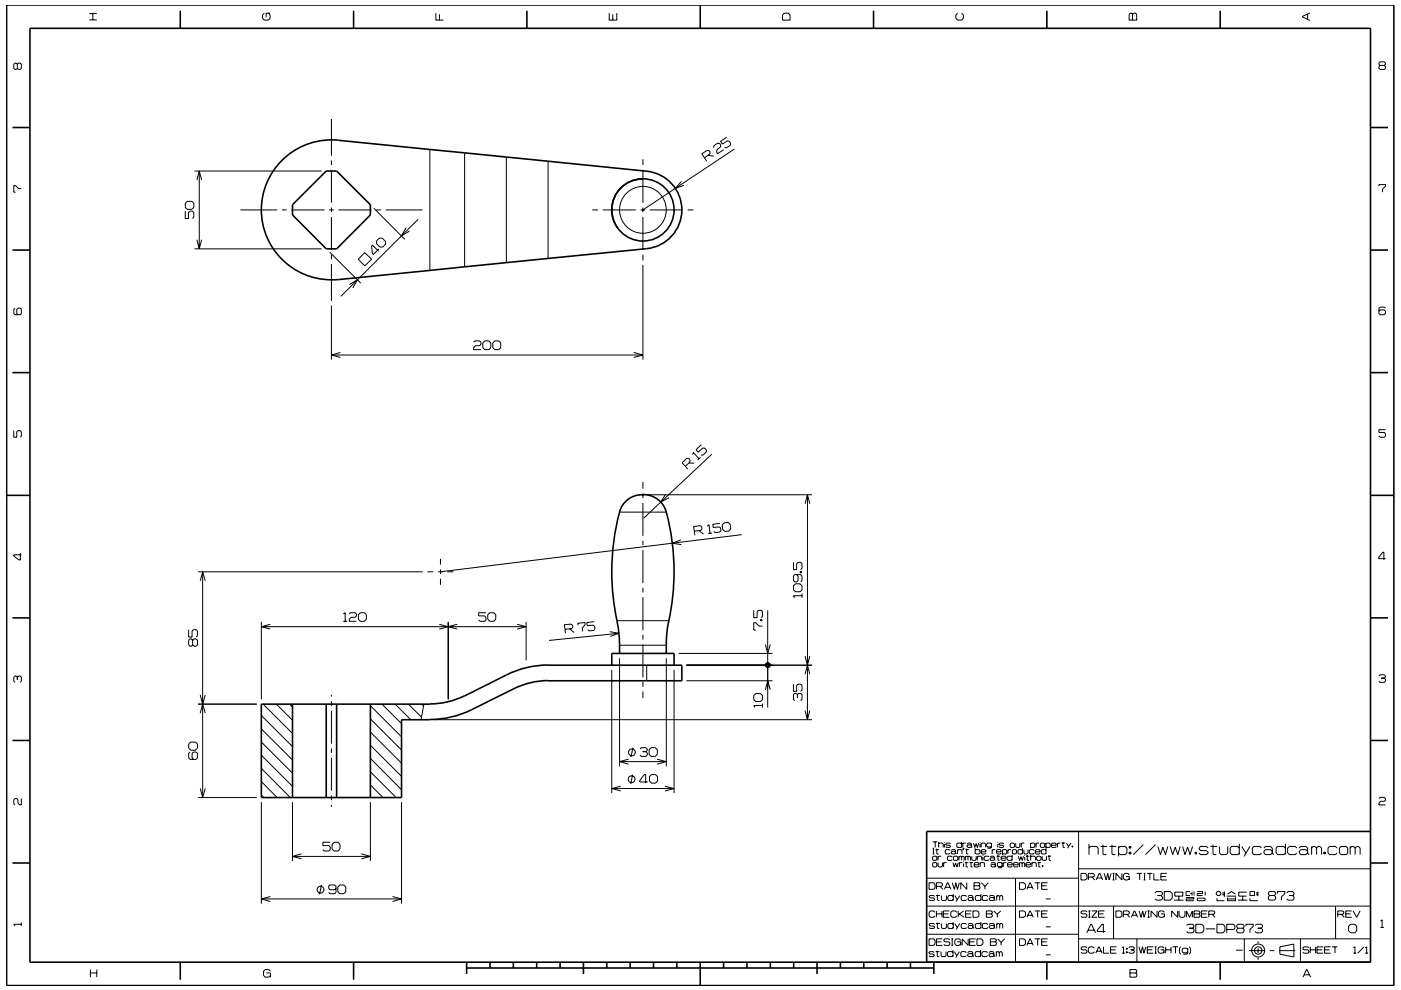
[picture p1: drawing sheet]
<svg xmlns="http://www.w3.org/2000/svg" width="297mm" height="210mm" viewBox="0 0 297 210" stroke-linecap="round" stroke-linejoin="round" font-family="sans-serif">
<g fill="none" stroke="#000" stroke-width=".21">
<path d="M3.7 13.6l-.3-.2h-.2l-.3 .2v.9l.3 .2 .5-.2M3.7 13.6l.2-.2h.4l.2 .2v.9l-.2 .2h-.4l-.2-.2M3.7 13.6v.9M18.9 4.2h1.6M18.9 2.9h1.6M19.7 2.9v1.3M56 2.8l-.3 .4v.7l.3 .4h.9l.4-.4v-.7l-.4-.4M57.3 2.8h-.9v.9M92.4 2.8v1.5h1.6M93.2 3v1.3M129.2 2.8v1.5h1.6v-1.5M129.9 3v1.3"/>
<path d="M166.3 2.8h.8l.4 .4v1.1h-1.6v-1.1zM203 2.8l-.4 .4v.7l.4 .4h.9l.4-.4v-.7l-.4-.4M239.6 2.8h.3l.2 .2 .3-.2h.3l.3 .2v1.3h-1.6v-1.3zM240.1 3v1.3M277.2 3v1.1M277.7 2.7l-1.6 .8v.1l1.6 .8M292.6 13.9l-.2-.3v-.2l.2-.3h.9l.2 .3v.2l-.2 .3M292.6 13.9l-.2 .2v.4l.2 .2h.9l.2-.2v-.4l-.2-.2M292.6 13.9h.9M41.2 36.3h27M41.7 38.2l.5-1.9 .6 1.9M42.2 36.3v16.5"/>
<path d="M70.3 25.2v7.8M70.3 34v1M70.3 36v7M91.1 31.7v25.7M98.5 32.4v24.2M107.4 33.3v22.4M116.2 34.2v20.6M136.3 33.8v1.2M136.3 36v7M144.5 38.5l-1.3 1.5 1.8-.7M149.4 33.5l1.1-.8 .1-.4-.2-.3-.4-.1-1.2 .7 1 1.6M150.2 32.9l1.1 .2"/>
<path d="M151.3 31.3l.1-.4 .8-.6 .4 .1 .2 .4-.1 .4-.6 .5-.2 .6 .2 .3 1.4-.9M154.1 29.1l-1.3 .9 .4 .6 1-.7 .4 .1 .3 .4v.4l-.9 .6-.4-.1M155.7 31.6l-19.4 12.9M292.4 39.5v-.3h1.3v.3l-.6 .6v.7M4.5 40h-.6l-.6-.6h-.4v1.4h.4M39.3 44.8v1.5h.7v-1.2l.3-.3h.5l.3 .3v1l-.3 .2M39.7 42.7h1l.4 .4v.9l-.4 .4h-1l-.4-.4v-.9zM41.2 52.8h27M41.7 50.8l.5 2 .6-2M51 44.5h7.8M59.8 44.5h1M61.8 44.5h7"/>
<path d="M69.8 44.5h1M69.9 53.5l6.6 6.6M70.3 44v1M70.3 46v7M70.3 54v1M70.3 56v7.8M71.8 44.5h7M77.3 53.6l1.5 1.4-1.5 1.4-1.4-1.4zM79.2 44.2l6.6 6.6M79.8 44.5h1M80.3 52.8l-1.1 1.2-.2-.2-.2-1.6 .2-.2 1.3 1.3M80.4 50.5h.6l.7 .7v.6l-.6 .6h-.5l-.8-.7v-.6z"/>
<path d="M81.8 44.5h7.8M86.1 48.3l-1 1.7 1.7-1M88.6 46.5l-16.3 16.4M125.6 44.5h1.2M127.8 44.5h7M135.8 44.5h1M136.3 44v1M136.3 46v7M136.3 54v1.2M136.3 56.2v20.1M137.8 44.5h7M145.8 44.5h1.2"/>
<path d="M3.2 65.4l-.3 .2v.9l.3 .3h1.1l.2-.3v-.9l-.2-.2h-.5l-.2 .2v.9l.2 .3M70.3 64.8v11.5M70.3 75.3h66M72.2 74.8l-1.9 .5 1.9 .5M74.1 60.4l1.7-1.1-1 1.8M100.4 72.6l.3-.3h1l.3 .3v.4l-.3 .3h-.9l-.4 .4v.5h1.6M102.4 72.7l.4-.4h.8l.5 .4v1l-.5 .5h-.8l-.4-.5zM104.9 72.3h.8l.5 .4v1l-.5 .5h-.8l-.4-.5v-1zM134.4 74.8l1.9 .5-1.9 .5M293.7 65.4l-.2-.3h-.9l-.2 .3v1.1l.2 .3h.9l.2-.3v-.5l-.2-.3h-.9l-.2 .3M2.9 91.3v1.4h.7v-1.1l.2-.3h.5l.2 .3v.9l-.2 .2M145.3 98.9l1-.9v-.5l-.3-.3h-.4l-1 1 1.2 1.3"/>
<path d="M146 98.2l1.2 .1M146.9 96.4l.1-.4 1.2 1.3M148.5 97l-.6 .6M148.7 94.3l-1.1 1.1 .4 .5 1-.9h.4l.4 .5v.3l-.8 .8-.4-.1M150.9 96.3l-14.4 13.6M293.7 91.1h-1.3v.6h1.1l.2 .3v.5l-.2 .2h-.9l-.2-.2M4.3 117.3v1.5h-.2l-1.2-.9v-.2h1.6M93.4 118.5v1.3M131.4 108.6h9.9M136.3 102.2v1.5M136.3 104.7v1M136.3 106.7v7"/>
<path d="M136.3 114.7v1M136.3 116.7v7M137.3 104.9h34.9M141.1 104.8l-1 1.7 1.7-.9M144.4 114.5l-1.9 .7 2 .3M147.2 112.7l1.4-.2 .2-.3v-.4l-.3-.3-1.4 .2 .2 1.8M148.2 112.6l.9 .7M149.9 111.6l.4-.3 .2 1.8M151 113.1h-.9M152.7 111l-1.6 .2 .1 .7 1.3-.1 .3 .2 .1 .6-.3 .3-1 .1-.3-.3M153.5 110.9l.8-.1 .5 .4 .1 .9-.3 .5-.9 .1-.5-.4-.1-.9zM157.3 113.4l-63.9 7.9"/>
<path d="M168.2 119.2v1.6h.7v-1.3l.3-.3h.6l.2 .3v1l-.2 .3M170.7 106.8l.5-1.9 .5 1.9M171.2 104.9v47.7M293.8 118.5h-1.5v-.3l.9-1.1h.2v1.6M40 133.6v1.5h.7v-1.3l.3-.2h.6l.3 .2v1l-.3 .3M40.8 135.8l-.2-.3h-.3l-.3 .3v1l.3 .3h.3l.2-.3M40.8 135.8l.3-.3h.5l.3 .3v1l-.3 .3h-.5l-.3-.3M40.8 135.8v1M42 121.3h47.6M42.5 123.2l.5-1.9 .5 1.9M43 121.3v47.9M55.4 131.9v16.4"/>
<path d="M55.4 132.9h56.1M57.3 132.4l-1.9 .5 1.9 .5M72.8 130.2l.4-.2v1.8M72.8 131.8h.8M74 130.2l.3-.2h1l.3 .2v.4l-.3 .3h-.8l-.5 .5v.4h1.6M76 130.4l.4-.4h.9l.4 .4v1l-.4 .4h-.9l-.4-.4zM90.6 121.3h1.3M92.9 121.3h1M93.1 132.4l1.9 .5-1.9 .5M93.4 120.8v.9M93.4 122.8v1.2M94.9 121.3h1.2"/>
<path d="M95 131.9v16.4M96.9 132.4l-1.9 .5 1.9 .5M103 130h-1.5v.6h1.2l.3 .3v.6l-.3 .3h-.9l-.3-.3M103.4 130.4l.4-.4h.9l.4 .4v1l-.4 .4h-.9l-.4-.4zM109.6 132.4l1.9 .5-1.9 .5M111.5 131.9v8.2M119.8 133.5l1.4-.2 .3-.3-.1-.4-.3-.2-1.4 .1 .2 1.8M120.8 133.4l.9 .7M122.6 132.6l-.1-.4 1.5-.2 .1 .5-.7 .8 .1 .6M126 131.9l-1.6 .1 .1 .7 1.3-.1 .3 .2v.6l-.2 .3-1 .1-.3-.2M129.3 134l1.9 .3-1.8 .7M130.8 131.7h11"/>
<path d="M131.2 134.3l-14.8 1.5M131.4 139.6v22.9M131.4 136.9h9.9M136.3 124.7v1M136.3 126.7v7M136.3 134.7v1M136.3 136.6v7.1M141.3 139.6v22.9M143.9 138.6h19.9M159.8 129.4v1.6h.7v-1.3l.3-.3h.6l.3 .3v1l-.3 .3M161.2 131.4h.3v.3h-.3zM161.2 131.6h.3"/>
<path d="M161.7 132.8h-.8l-.7-.7h-.4v1.5h.4M162.3 136.7l.5 1.9 .5-1.9M162.8 129.5v11.1M168.6 123.8h1l.4 .4v.9l-.4 .4h-1l-.4-.4v-.9zM168.9 121.9l.3 .3v.9l-.3 .3h-.4l-.3-.3v-.9l.3-.3h1.3l.2 .3v.9l-.2 .3M169.6 121.2h.3v.3h-.3zM169.6 121.3h.3M170 125.9v.9M170 126.4h-1.8l.3 .4M170.7 139.1l.5 2 .5-2M3.7 143.6l-.3-.2h-.2l-.3 .2v.9l.3 .2M3.7 143.6l.2-.2h.4l.2 .2v.9l-.2 .2"/>
<path d="M3.7 143.6v.6M40.3 159.5l-.3 .3v1l.3 .3h1.3l.3-.3v-1l-.3-.3h-.6l-.3 .3v1l.3 .3M40.4 157.4h1l.5 .4v.9l-.5 .4h-1l-.4-.4v-.9zM42 149.3h12.4M42.5 151.2l.5-1.9 .5 1.9M42.5 147.4l.5 1.9 .5-1.9M55.4 151.8l6.6 6.6M55.4 154.6l6.6 6.6M55.4 157.4l6.6 6.6M55.8 149.3l6.2 6.3M58.6 149.3l3.4 3.5M61.4 149.3l.6 .7"/>
<path d="M70.3 147.4v.3M70.3 148.7v1M70.3 150.7v7M70.3 158.7v1M78.5 149.7l6.6 6.6M78.5 152.5l6.6 6.6M78.5 155.3l6.6 6.6M78.5 158.1l6.6 6.6M81 149.3l4.1 4.2M83.8 149.3l3.3 3.3M86.6 149.3l2.8 2.8M89.4 149.3l.4 .4"/>
<path d="M89.9 149.3l-.6 3.3M92.1 152.7h80.1M129.7 142.1v26.1M134.2 158.6l-.4 2M135.7 158.9l.3-.3h.9l.3 .3v.3l-.3 .2M136.3 159.4h.6M136.3 144.6v1.1M136.3 146.7v1.4M136.9 159.4l.3 .3v.4l-.3 .3h-.9l-.3-.3M137.1 141.1v3.3M137.6 159l.5-.4h.8l.5 .4v1l-.5 .4h-.8l-.5-.4zM142.9 142.1v26.1"/>
<path d="M145.5 141.1h26.7M145.5 144.4h18.3M160.2 147.1h1l.5 .4v.9l-.5 .4h-1l-.4-.4v-.9zM161.7 149.2v.9M161.7 149.6h-1.9l.3 .5M162.3 146.3l.5-1.9 .5 1.9M162.8 141.6v8.5M168.2 145.1v1.5h.7v-1.2l.3-.3h.6l.2 .3v1l-.2 .2M169.1 147.3l-.3-.2h-.3l-.3 .2v1l.3 .3M169.1 147.3l.2-.2h.5l.2 .2v1l-.2 .3M169.1 147.3v.7M170.7 150.7l.5 1.9 .5-1.9"/>
<path d="M170.7 143l.5-1.9 .5 1.9M292.4 143.4l.2-.3h.9l.2 .3v.2l-.2 .2M292.9 143.8h.6M293.5 143.8l.2 .3v.4l-.2 .2h-.9l-.2-.2M4.5 169.4v1.3h-.3l-.4-.4v-.7l-.2-.2h-.4l-.3 .2v.9l.3 .2M42 169.2h12.4M42.5 167.2l.5 2 .5-2M55.4 170.1v21.6M55.4 168.6l.6 .6M55.4 160.2l6.6 6.6M55.4 163l6.2 6.2M55.4 165.8l3.4 3.4"/>
<path d="M62 170.1v12.5M70 178.6h-1.5v.8h1.2l.3 .3v.5l-.3 .3h-1l-.2-.3M70.3 160.7v7M70.3 168.7v1M70.3 170.7v.4M70.8 178.6h.9l.4 .5v1l-.4 .4h-.9l-.4-.4v-1zM78.5 170.1v12.5M78.5 163.7l5.5 5.5M78.5 166.5l2.7 2.7M78.5 160.9l6.6 6.6M85.1 170.1v21.6M129.7 167.3h13.2"/>
<path d="M131.4 161.5h9.9M131.6 166.7l-1.9 .6 1.9 .5M133.3 164.9v.1M133.3 161l-1.9 .5 1.9 .6M134.1 164.3l-.4 2M137.3 165.9h-1.7v-.3l1-1.3h.3v1.8M137.7 164.7l.4-.4h.9l.4 .4v1l-.4 .4h-.9l-.4-.4zM139.3 161l2 .5-2 .6M141 166.8l1.9 .5-1.9 .5M197.7 178.6h1M197.7 179.9h.4M197.9 179.9v1.2"/>
<path d="M198.3 178.6v1.1M198.6 180v1.1h.4M199 179l.2-.2h.6l.2 .2v.7M199 178.6v1.1M200.2 178.6v.1M200.2 179v.7M201.5 179l-.2-.2h-.6l-.2 .3 .2 .2h.6l.2 .3-.2 .1h-.6l-.2-.1M203.9 179l-.2-.2h-.7l-.1 .2v.6l.1 .1h.7l.2-.1M203.9 178.6v1.1M204.1 178.8v.9M204.2 179.9h.2l-.2 .4zM204.3 179.9l-.1 .4"/>
<path d="M204.8 178.8h-.5l-.2 .2M204.9 180v1.1h.4M205 179l.2-.2h.6l.2 .2v.6M206 179.4l-.2-.2h-.6l-.2 .2 .2 .3h.6l.2-.1M206 179.6l.1 .1M206.4 178.8l.3 .9 .3-.8 .2 .8 .3-.9M206.8 179.9v1.2M207.8 178.6v.1M207.8 179v.7M208 179l.2-.2h.5l.3 .2v.7M208 178.8v.9M210.2 179l-.2-.2h-.6l-.2 .2v.4l.2 .3h.6l.2-.3"/>
<path d="M210.2 178.8v.9l-.2 .2h-.6M211.5 178.6v.1M211.5 179v.7M212.8 179l-.2-.2h-.6l-.2 .3 .2 .2h.6l.2 .3-.2 .1h-.6l-.2-.1M214.3 178.8h.6l.2 .2v.6l-.2 .1h-.6l-.1-.1v-.6zM215.3 178.8v.8l.2 .1h.6l.1-.1v-.8M216.5 178.8v.9M216.8 179.9v1.2M217.2 178.8h-.5l-.2 .2M218.5 179l.2-.2h.5l.2 .2v.6l-.2 .1h-.5l-.2-.1M218.5 178.8v1.1M219.7 178.8v.9"/>
<path d="M220.3 178.8h-.5l-.1 .2M220.6 179l.2-.2h.5l.2 .2v.6l-.2 .1h-.5l-.2-.1zM221.7 179l.3-.2h.5l.2 .2v.6l-.2 .1h-.5l-.3-.1M221.7 178.8v1.1M221.8 179.9v1.2M222.9 179.3h1l-.1-.5h-.7l-.2 .2v.6l.2 .1h.7l.1-.1M224.2 178.8v.9M224.8 178.8h-.4l-.2 .2M225.1 178.8h.7M225.4 178.6v1.1h.4M226.1 178.8l.5 .8M227 178.8l-.6 1.1"/>
<path d="M227.3 179.4h.2v.3h-.2zM227.4 179.4v.3M228.7 176.4v27.7M230.9 179.9l.3-.4h1.3l.3 .4v1.4M230.9 179v2.3M233.3 179.5h1.4M233.8 179.2v1.9l.2 .2h.6M235.2 179.5h1.4M235.8 179.2v1.9l.2 .2h.5M237.1 179.9l.4-.4h1l.4 .4v1l-.4 .4h-1l-.4-.4M237.1 179.5v2.1M239.4 179.5h.4v.4h-.4z"/>
<path d="M239.6 179.5v.4M242.4 179.2l-2.1 2.1M245 179.2l-2.1 2.1M245.5 179.5l.5 1.8 .5-1.6 .6 1.6 .5-1.8M248.1 179.5l.5 1.8 .6-1.6 .5 1.6 .5-1.8M250.7 179.5l.5 1.8 .6-1.6 .5 1.6 .6-1.8M256.2 179.9l-.4-.4h-1.2l-.4 .4 .4 .5h1.2l.4 .5-.4 .4h-1.2l-.4-.4M256.6 179.5h1.5M257.2 179.2v1.9l.1 .2h.6M258.6 179.5v1.4l.3 .4h1.1l.3-.4v-1.4M262.8 179.9l-.4-.4h-1.2l-.4 .4v1l.4 .4h1.2l.4-.4M262.8 179v2.3"/>
<path d="M263.3 179.5l.9 1.4M265 179.5l-1.2 2.1M267.5 179.9l-.4-.4h-1.2l-.4 .4v1l.4 .4h1.2l.4-.4M268 179.9l.3-.4h1.1l.3 .4v1M272.5 179.9l-.3-.4h-1.3l-.3 .4v1l.3 .4h1.3l.3-.4M272.5 179v2.3M274.9 179.9l-.3-.4h-1.2l-.4 .4v1l.4 .4h1.2l.3-.4M275.5 179.9l.3-.4h1.1l.3 .4v1M278.1 179.9l.3-.4h.4l.3 .4M278.1 179.5v1.8M279.1 179.9l.4-.4h.3l.4 .4v1.4M279.1 179.9v1.4"/>
<path d="M283.5 179.9l-.4-.4h-1.2l-.3 .4v1l.3 .4h1.2l.4-.4M284 179.9l.3-.4h1.1l.3 .4v1l-.3 .4h-1.1l-.3-.4zM286.3 179.9l.3-.4h.3l.4 .4M286.3 179.5v1.8M287.3 179.9l.4-.4h.3l.4 .4v1.4M287.3 179.9v1.4M292.4 169.4l.2-.3h.9l.2 .3v.3l-.2 .3h-.8l-.3 .3v.4h1.3M4.5 195.7v.7M4.5 196h-1.6l.3 .4M55.4 190.7h29.7M57.3 190.2l-1.9 .5 1.9 .5M62 181.6h16.5"/>
<path d="M63.9 181.1l-1.9 .5 1.9 .6M68.2 187.7l-.5 2M71.2 188.4l-.2 .3h-1.1l-.2-.3v-.4l.2-.3h1.1l.2 .3v1.3l-.2 .3h-1.1l-.2-.3M72 187.7h.9l.4 .4v1l-.4 .5h-.9l-.4-.5v-1zM76.6 181.1l1.9 .5-1.9 .6M83.2 190.2l1.9 .5-1.9 .5M196.5 198.2h32.2M196.5 192.2h94.1M196.6 186.3h32.1M197 199.1h.9l.3 .4v.7l-.3 .3h-.9zM197 187.2h.9l.3 .4v.7l-.3 .3h-.9zM197.7 181.1h.4"/>
<path d="M197.7 181.8l.2-.2h.6l.1 .2v.5l-.1 .2h-.6l-.2-.2zM197.7 183.1l.2-.1h.6l.1 .1v.6l-.1 .2h-.6l-.2-.2zM198.2 190.2l-.2-.3h-.8l-.2 .3 .2 .3h.8l.2 .3-.2 .2h-.8l-.2-.2M198.2 196.1l-.2-.2h-.8l-.2 .2 .2 .3h.8l.2 .2-.2 .3h-.8l-.2-.2M198.2 193.5l-.2-.3h-.7l-.3 .3v.8l.3 .3h.7l.2-.3M198.3 180.2h.8M198.5 189.9h.8M198.5 195.9h.8M198.5 188h1.1l.2-.2v-.4l-.2-.2h-1.1v1.4M198.5 199.8h1.1M198.5 193.2v1.4M198.5 193.8h1.2"/>
<path d="M198.7 189.7v1.2l.5 .1M198.7 195.7v1.1l.5 .1M198.9 183v.7l.2 .2h.5l.2-.2v-.7M198.9 181.6v.9M199.3 188l.6 .6M199.6 181.6h-.5l-.2 .2M199.6 189.9v.9l.2 .2h.6l.3-.2v-.9M199.6 195.9v.8l.2 .2h.6l.3-.2v-.8M199.7 193.2v1.4M199.8 199.1h-1.3v1.4h1.3M200 193.8h1.1M200.1 183v.9"/>
<path d="M200.2 188.6l.7-1.4h.1l.6 1.4M200.4 188.2h1M200.7 183h-.5l-.1 .1M201.3 193.2h-1.3v1.4h1.3M201.4 199.3l-.2-.2h-.9l-.2 .5 .2 .2h.9l.2 .2v.3l-.2 .2h-.9l-.2-.2M201.4 180.4l-.1-.2h-.7l-.2 .2v.5l.2 .2h.7l.1-.2M201.7 180.4l.2-.2h.5l.2 .2v.5M201.7 199.1h.4M201.9 199.1v1.4M201.9 187.2l.5 1.4 .2-1.4 .4 1.4 .4-1.4M201.9 181.8l-.2-.2h-.7l-.1 .2v.5l.1 .2h.7l.2-.2M202.1 183l.2 .9 .3-.9 .3 .9 .3-.9"/>
<path d="M202.1 190.2l-.2-.3h-.7l-.2 .3v.6l.2 .2h.7l.2-.2M202.1 196.1l-.2-.2h-.7l-.2 .2v.6l.2 .2h.7l.2-.2M202.1 189.6v1.4M202.1 195.6v1.3M202.1 181.8l.2-.2h.6l.2 .2v.5l-.2 .2h-.6l-.2-.2zM202.4 189.9l.5 .9M202.4 195.9l.5 .8M202.6 180.8l-.2-.2h-.5l-.2 .2 .2 .3h.5l.2-.2M202.6 180.9l.2 .2M202.9 193.5l-.3-.3h-.7l-.3 .3v.8l.3 .3h.7l.3-.3M202.9 199.8h.8v.7M203 180.4l.2-.2h.6l.2 .2v.7"/>
<path d="M203 180.2v.9M203.2 193.2v1.4M203.3 181.8l.2-.2 .4 .2M203.3 181.6v.9M203.4 193.8l1 .8M203.4 183v.9M203.5 189.9l-.8 1.3M203.5 195.9l-.8 1.2M203.7 199.5l-.3-.4h-.7l-.3 .4v.7l.3 .3h.7l.3-.3M203.9 181.8v.7M203.9 181.8l.1-.2 .4 .2v.7M204 183h-.4l-.2 .1"/>
<path d="M204.3 182.7v.2M204.3 183.1v.8M204.3 193.2l-1.1 .8M204.6 183h.7M204.7 180.2h.7M204.7 181.6v.9M204.7 181.8l.1-.2 .4 .2M204.7 193.8h1.1M204.8 182.8v1l.4 .1M204.9 190.2l-.2-.3h-.7l-.2 .3v.6l.2 .2h.7l.2-.2M204.9 196.1l-.2-.2h-.7l-.2 .2v.6l.2 .2h.7l.2-.2M205 187.2v1.4l-1.3-1.4v1.4"/>
<path d="M205.2 190.2l.2-.3h.7l.2 .3v.6M205.2 196.1l.2-.2h.7l.2 .2v.6M205.2 181.8v.7M205.2 181.8l.2-.2 .4 .2v.7M205.3 199.1v1.4l-1.3-1.4v1.4M205.6 183h.7M205.6 199.8h1M205.9 182.8v1l.3 .1M206 193.2h-1.3v1.4h1.3M206 181.6v.7l.2 .2h.6l.2-.2v-.7M206.3 193.2h1l.3 .3v.8l-.3 .3h-1zM206.3 190.6l-.2-.2h-.7l-.2 .2 .2 .4h.7l.2-.2"/>
<path d="M206.3 196.5l-.2-.2h-.7l-.2 .2 .2 .4h.7l.2-.2M206.3 190.8l.2 .2M206.3 196.7l.2 .2M206.5 187.2h1.1l.2 .2-.2 .5 .2 .2v.3l-.2 .2h-1.1zM206.5 187.9h1.1M206.5 183.4h1.1l-.2-.4h-.7l-.2 .1v.6l.2 .2h.7l.2-.2M206.8 180.4l.1-.2h.7l.2 .2v.5l-.2 .2h-.7l-.1-.2M206.8 199.1h-1.2v1.4h1.2M207.1 199.1h1l.3 .4v.7l-.3 .3h-1zM207.2 181.8l.2-.2h.5l.2 .2v.7M207.2 181.6v.9M207.8 183.1l.2-.1h.6l.1 .1v.8"/>
<path d="M207.8 183v.9M208 190.2l-.2-.3h-.8l-.2 .3v.6l.2 .2h.8l.2-.2M208 196.1l-.2-.2h-.8l-.2 .2v.6l.2 .2h.8l.2-.2M208 189.6v1.4M208 195.6v1.3M208 180.7h1v-.3l-.2-.2h-.6l-.2 .2v.5l.2 .2h.6l.2-.2M208.1 187.2l.7 .8M208.4 181.3v.2M208.4 181.8v.7M208.8 188v.6M209.1 193.2h1.1l.2 .2-.2 .4 .2 .2v.3l-.2 .3h-1.1zM209.1 193.8h1.1"/>
<path d="M209.5 190.2l-.3-.3h-.7l-.2 .3v.6l.2 .2h.7l.3-.2M209.5 196.1l-.3-.2h-.7l-.2 .2v.6l.2 .2h.7l.3-.2M209.5 187.2l-.7 .8M209.7 181.8l-.2-.2h-.7l-.1 .2v.5l.1 .2h.7l.2-.2M209.7 190.2l.3-.3h.6l.2 .3v.6M209.7 196.1l.3-.2h.6l.2 .2v.6M209.9 181.8l.2-.2h.5l.3 .2v.5M210 199.1h1l.2 .2-.2 .5 .2 .2v.3l-.2 .2h-1zM210 199.8h1M210.1 183.1l.2-.1h.5l.2 .1v.6M210.4 180.2v.9M210.7 193.2l.8 .7"/>
<path d="M210.8 190.6l-.2-.2h-.6l-.3 .2v.2l.3 .2h.6l.2-.2M210.8 196.5l-.2-.2h-.6l-.3 .2v.2l.3 .2h.6l.2-.2M210.8 190.8l.2 .2M210.8 196.7l.2 .2M210.9 182.2l-.3-.3h-.5l-.2 .3 .2 .3h.5l.3-.2M210.9 182.3l.1 .2M211 183.5l-.2-.2h-.5l-.2 .2 .2 .4h.5l.2-.2M211 183.7l.2 .2M211 180.2h-.4l-.2 .2M211.3 181.6h.7M211.3 180.7h1l-.2-.5h-.6l-.2 .2v.5l.2 .2h.6l.2-.2M211.3 190.2l.2-.3 .5 .3"/>
<path d="M211.3 189.9v1.1M211.3 195.9v1M211.3 196.1l.2-.2 .5 .2M211.5 193.9v.7M211.5 199.1l.8 .8M211.6 181.4v1l.3 .1M212 190.2l.2-.3 .4 .3v.8M212 190.2v.8M212 196.1v.8M212 196.1l.2-.2 .4 .2v.8M212.2 193.2l-.7 .7M212.3 182h1v-.2l-.2-.2h-.6l-.2 .2v.5l.2 .2h.6l.2-.2"/>
<path d="M212.3 199.9v.6M212.5 183.1l-.2-.1h-.7l-.2 .1v.5l.2 .2h.7l.2-.2M212.5 183v.9l-.2 .2h-.7M212.6 180.4l.1-.2h.6l.1 .2v.5l-.1 .2h-.6l-.1-.2M212.6 180.2v1.1M212.7 183v.9M213 199.1l-.7 .8M213.4 183h-.5l-.2 .1M213.6 183.4h1l-.1-.4h-.7l-.2 .1v.6l.2 .2h.7l.1-.2M213.7 180.2v.9M214.4 180.2h-.5l-.2 .2M214.6 181.8l-.2-.2h-.7l-.2 .2v.5l.2 .2h.7l.2-.2"/>
<path d="M214.6 181.3v1.2M214.6 180.4l.2-.2h.5l.2 .2v.5l-.2 .2h-.5l-.2-.2zM214.9 183.4h1l-.2-.4h-.6l-.2 .1v.6l.2 .2h.6l.2-.2M215.3 186.3v17.8M215.9 181.6l.3 .9 .2-.8 .3 .8 .3-.9M216.2 183v.9M216.2 183.1l.2-.1 .3 .1M216.2 199.1h.9l.3 .4v.7l-.3 .3h-.9zM216.2 187.2h.9l.3 .4v.7l-.3 .3h-.9zM216.2 193.2h.9l.3 .3v.8l-.3 .3h-.9zM216.7 183.1l.2-.1 .4 .1v.8M216.7 183.1v.8"/>
<path d="M216.8 180.4l-.2-.2h-.6l-.2 .2v.5l.2 .2h.6l.2-.2M217.1 180.2v.7l.2 .2h.5l.2-.2v-.7M217.3 181.3v.2M217.3 181.8v.7M217.5 183.4h1l-.1-.4h-.7l-.2 .1v.6l.2 .2h.7l.1-.2M217.5 181.6h.8M217.7 194.6l.7-1.4 .7 1.4M217.7 188.6l.7-1.4 .7 1.4M217.8 181.4v1l.4 .1M217.9 194.1h1M217.9 188.2h1M218.5 181.8l.2-.2h.6l.2 .2v.7"/>
<path d="M218.5 181.3v1.2M218.8 183.1l.2-.1h.5l.2 .1v.8M218.8 183v.9M219.2 180.4l-.1-.2h-.7l-.2 .2v.5l.2 .2h.7l.1-.2M219.4 199.1h1.2M219.4 193.2h1.2M219.4 187.2h1.2M219.5 180.7h1l-.2-.5h-.6l-.2 .2v.5l.2 .2h.6l.2-.2M219.8 181.8l.2-.2h.5l.2 .2v.5l-.2 .2h-.5l-.2-.2zM220 183h.7M220 187.2v1.4M220 193.2v1.4"/>
<path d="M220 199.1v1.4M220.3 182.8v1l.3 .1M220.8 199.8h1.1M220.8 193.8h1.1M220.8 187.9h1.1M221 183.6h.1v.2h-.1zM221 181.6v.7l.1 .2h.6l.2-.2v-.7M221.1 183.6v.2M221.7 196.6h1.1M221.7 190.7h1.1M221.8 180.4l-.2-.2h-.6l-.2 .2v.5l.2 .2h.6l.2-.2M222.1 199.1h-1.3v1.4h1.3"/>
<path d="M222.1 187.2h-1.3v1.4h1.3M222.1 193.2h-1.3v1.4h1.3M222.1 181.6h.8M222.4 181.4v1l.4 .1M228.7 199.1h61.9M228.7 184.3h61.9M229.2 185.2h.9l.4 .4v.7l-.4 .3h-.9zM230.4 197.9l.9-1.9h.1l.9 1.9M230.5 193.4l-.2-.2h-.9l-.2 .2 .2 .4h.9l.2 .2v.3l-.2 .3h-.9l-.2-.3M230.7 197.3h1.3M230.8 186h1l.2-.2v-.3l-.2-.3h-1v1.4M230.8 193.2h.4"/>
<path d="M230.8 194.6h.4M231 193.2v1.4M231.5 186l.6 .6M231.5 193.2h1.1l-1.1 1.4h1.1M232.4 186.6l.6-1.4h.2l.6 1.4M232.6 186.2h1M232.9 193.8h1.1M234.1 185.2l.4 1.4 .4-1.4 .3 1.4 .4-1.4M234.2 193.2h-1.3v1.4h1.3M234.4 197.6h-1.7v-.3l.9-1.3h.3v1.9M235.9 185.2h.4M235.9 186.6h.4"/>
<path d="M236.1 185.2v1.4M236.1 192.2v6.9M236.6 193.2h1l.3 .3v.8l-.3 .3h-1zM237.9 185.2v1.4l-1.3-1.4v1.4M238.2 193.9h1l.2-.2v-.3l-.2-.2h-1v1.4M238.7 185.9h.7v.7M238.9 193.9l.7 .7M239.4 180.8h.4v.3h-.4zM239.4 185.6l-.3-.4h-.6l-.3 .4v.7l.3 .3h.6l.3-.3M239.6 180.8v.3M239.9 194.6l.6-1.4 .7 1.4M240.1 194.1h.9"/>
<path d="M241 185.2h1.1M241 199.1v5M241.5 193.2l.4 1.4 .4-1.4 .3 1.4 .4-1.4M241.6 185.2v1.4M242.5 185.2h.4M242.5 186.6h.4M242.7 185.2v1.4M243.2 185.2h1.1M243.3 193.2h.5M243.3 194.6h.5M243.5 193.2v1.4M243.8 185.2v1.4"/>
<path d="M244.6 185.2v1.4h1.2M244.9 189.4l.3-.3h1l.3 .3v.2l-.3 .3M245.3 193.2v1.4l-1.2-1.4v1.4M245.4 189.9h.8M246.1 193.8h.8v.8M246.1 185.9h1.1M246.2 189.9l.3 .3v.5l-.3 .2h-1l-.3-.2M246.8 189.1h1.3l.4 .4v1l-.4 .4h-1.3zM246.9 193.5l-.4-.3h-.6l-.3 .3v.8l.3 .3h.6l.4-.3M247.4 185.2h-1.3v1.4h1.3M248.9 190.9h2M249.1 189.2h1.7v.9h-1.7z"/>
<path d="M249.7 193.2v1.4l-1.3-1.4v1.4M249.9 190.1v.8M250 193.2v1.1l.3 .3h.6l.3-.3v-1.1M251.5 190.4h1.6v.3h-1.6v.3h1.6M251.5 194.6v-1.4l.7 1.4 .6-1.4v1.4M251.6 196.3l.3-.3h1l.3 .3v.3l-.3 .3M252.1 196.9h.8M252.3 189.1h-.8v.8h.8M252.3 189.5h.4M252.7 189.1v.8M252.9 196.9l.3 .2v.5l-.3 .3h-1l-.3-.3M253.1 193.2h1.1l.2 .2-.2 .4 .2 .3v.2l-.2 .3h-1.1z"/>
<path d="M253.1 193.8h1.1M253.2 189.1v.8M253.4 180.8h.3v.3h-.3zM253.5 196h1.3l.4 .5v.9l-.4 .5h-1.3zM253.5 180.8v.3M253.8 189.1h1.2v.4h-1.2v.4h1.2M254 190.5h1.4l.1 .4-.1 .1h-1.4l-.2-.1zM254.7 193.8h1.1M255.5 189.1v.8M255.6 197h2M256 193.2h-1.3v1.4h1.3M256.3 193.9h1l.3-.2v-.3l-.3-.2h-1v1.4"/>
<path d="M257 193.9l.6 .7M258 196h1.3l.4 .5v.9l-.4 .5h-1.3zM258 190.5v.5h1.6M258.1 189.1h.5l.3 .3v.2l-.3 .3h-.5l-.2-.3v-.2zM259.1 189.4h.5M259.1 189.8h.5M259.6 189.1v1.1M260.1 190.1h2M260.1 197.1h1.4l.3-.2v-.6l-.3-.3h-1.4v1.9M260.3 190.7h1.7M260.3 190.4v.6h1.7v-.6M260.3 189.6l.8-.5 .9 .5"/>
<path d="M262.5 196.9l-.3 .2v.5l.3 .3h1l.3-.3v-.5l-.3-.2M262.5 196.9l-.3-.3v-.3l.3-.3h1l.3 .3v.3l-.3 .3M262.5 196.9h1M262.5 190.9h2M263.5 190.1v.8M263.8 199.1v5M264.2 196.5v-.5h1.5v.5l-.7 .6v.8M264.3 189.2h-1.7v.9h1.7M265 189.1h1v.8h-1zM265 190.5v.5h1.7M266.1 196.3l.3-.3h1l.3 .3v.3l-.3 .3M266.3 189.4h.4"/>
<path d="M266.3 189.8h.4M266.7 196.9h.7M266.7 189.1v1M266.7 199.6v.5M267.4 196.9l.3 .2v.5l-.3 .3h-1l-.3-.3M269.2 189.9h1M269.2 189.9l-.3-.3v-.2l.3-.3h1l.3 .3v.2l-.3 .3M269.2 189.9l-.3 .3v.5l.3 .2h1l.3-.2v-.5l-.3-.3M269.7 180.6l-.3-.4h-1.1l-.3 .4v.3l.3 .4h1.1l.3-.4M269.7 180.9l.4 .4M270.8 189.5v-.4h1.6v.4l-.7 .7v.7M272.8 189.4l.3-.3h1l.3 .3-.3 .5"/>
<path d="M273.4 189.9h.7M274.1 189.9l.3 .3v.5l-.3 .2h-1l-.3-.2M275.7 199.1v5M277.2 180.6l-.3-.4h-1.1l-.3 .4v.3l.3 .4h1.1l.3-.4M277.2 180.9l.4 .4M280.7 180.8h.3v.3h-.3zM280.9 180.8v.3M283.2 192.2v6.9M283.6 193.9h1.1l.2-.2v-.3l-.2-.2h-1.1v1.4M284.4 193.9l.6 .7M285.3 193.8h1.1M285.9 196.5l.5-.5h.8l.5 .5v.9l-.5 .5h-.8l-.5-.5z"/>
<path d="M286.6 193.2h-1.3v1.4h1.3M286.9 193.2l.8 1.4 .7-1.4M292.7 195.4l.3-.3v1.6M292.7 196.7h.7M19.2 206.4h1.3M19.2 205.7v1.6M20.5 205.7v1.6M56.5 206.4h.9v.9M57.4 206l-.4-.4h-.8l-.3 .4v.9l.3 .4h.8l.4-.4M198.1 202l-.2-.2h-.8l-.2 .2 .2 .3h.8l.2 .3-.2 .3h-.8l-.2-.2M198.4 201.8h.8M198.7 201.6v1.2l.4 .1"/>
<path d="M199.5 201.8v.9l.2 .2h.7l.2-.2v-.9M201.7 200.5h.4M202.1 202l-.3-.2h-.7l-.2 .2v.7l.2 .2h.7l.3-.2M202.1 201.5v1.4M202.3 201.8l.6 .9M203.4 201.8l-.8 1.3M204.9 202l-.3-.2h-.7l-.2 .2v.7l.2 .2h.7l.3-.2M205.1 202.1l.3-.3h.6l.2 .3v.6M206.2 202.5l-.2-.2h-.6l-.3 .2v.2l.3 .2h.6l.2-.2M206.2 202.7l.3 .2M207.9 202.1l-.2-.3h-.7l-.2 .3v.6l.2 .2h.7l.2-.2M207.9 201.5v1.4"/>
<path d="M209.4 202.1l-.2-.3h-.8l-.2 .3v.6l.2 .2h.8l.2-.2M209.7 202.1l.2-.3h.6l.2 .3v.6M210.7 202.5l-.2-.2h-.6l-.2 .2 .2 .4h.6l.2-.2M210.7 202.7l.2 .2M211.2 201.8v1.1M211.2 202.1l.2-.3 .5 .3M211.9 202.1l.2-.3 .4 .3v.8M211.9 202.1v.8M217.7 200.5l.7-1.4 .7 1.4M217.9 200.1h1M221.7 202.5h1.1M230.5 201l-.2-.2h-.9l-.2 .4 .2 .3h.9l.2 .2v.3l-.2 .2h-.9l-.2-.2"/>
<path d="M232 201.1l-.3-.3h-.6l-.3 .3v.8l.3 .3h.6l.3-.3M232.3 202.2l.7-1.4 .7 1.4M232.5 201.8h1M234 200.8v1.4h1.2M235.5 201.5h1M236.7 200.8h-1.2v1.4h1.2M237.9 202.2h.6M237.9 201l.3-.2v1.4M238.8 201.1h.2v.2h-.2zM238.8 201.9h.2v.2h-.2zM238.9 201.1v.2M238.9 201.9v.2"/>
<path d="M239.3 201l.2-.2h.8l.2 .2-.2 .5M239.6 205.6h1.2l.2 .3-.2 .5 .2 .2v.4l-.2 .3h-1.2zM239.6 206.4h1.2M239.7 201.5h.6M240.3 201.5l.2 .2v.3l-.2 .2h-.8l-.2-.2M241.5 200.8l.4 1.4 .3-1.4 .3 1.4 .4-1.4M243.2 201.5h1.1M244.5 200.8h-1.3v1.4h1.3M244.8 200.8h.4M244.8 202.2h.4M245 200.8v1.4M246.1 201.5h.7v.7"/>
<path d="M246.8 201.1l-.3-.3h-.6l-.4 .3v.8l.4 .3h.6l.3-.3M247.1 201.5h1.2M247.1 200.8v1.4M248.3 200.8v1.4M248.6 200.8h1.2M249.2 200.8v1.4M250.4 200.8a1.09 1.09 0 0 0 0 1.6M251.8 201.3l-.2-.2h-.7l-.2 .2v.6l.2 .2h.7l.2-.2M251.8 201.1v1.1l-.2 .2h-.7M252.1 200.8a1.1 1.1 0 0 1 0 1.6M262 201.5h1.5M264.8 201.6h3.4"/>
<path d="M266.7 201.1v1M266.7 203.1v.5M269.2 201.6h1M271.2 201.6h3.4M274.3 203l-2.9-.6v-1.6l2.9-.6v2.8M276.3 207.3l.7-1.6h.1l.8 1.6M276.5 206.8h1.1M277.5 201l-.2-.2h-.9l-.2 .4 .2 .3h.9l.2 .2v.3l-.2 .2h-.9l-.2-.2M277.8 201.5h1.1M277.8 200.8v1.4M278.9 200.8v1.4M279.2 201.5h1.1"/>
<path d="M280.5 200.8h-1.3v1.4h1.3M280.8 201.5h1.1M282.1 200.8h-1.3v1.4h1.3M282.4 200.8h1.1M283 200.8v1.4M286.9 202.2h.7M286.9 201l.4-.2v1.4M289.1 200.9l-1.2 1.3M289.4 202.2h.7M289.4 201l.4-.2v1.4"/>
<circle cx="136.3" cy="44.5" r="5"/>
<circle cx="134" cy="159.6" r=".73"/>
<circle cx="162.8" cy="141.1" r=".5"/>
<circle cx="133.9" cy="165.3" r=".73"/>
<circle cx="68" cy="188.7" r=".73"/>
<circle cx="266.8" cy="201.6" r="1.38"/>
<circle cx="266.8" cy="201.6" r=".79"/>
</g>
<g fill="none" stroke="#000" stroke-width=".34">
<path d="M1.4 1.1h294.1v207.9h-294.1zM6.4 6h284.2v198.1h-284.3zM38.2 2.3v3.7M75 2.3v3.7M111.7 2.3v3.7M148.5 1.1v4.9M185.2 2.3v3.7M222 2.3v3.7M258.7 2.3v3.7M2.6 27h3.7M71.4 36.3h-2.2l-7.2 7.1v2.2l7.2 7.2h2.2l7.1-7.2v-2.2l-7.1-7.1M91.1 31.7l-19.3-2a14.9 14.9 0 0 0-16.4 14.8 14.9 14.9 0 0 0 16.4 14.8l65.3-6.6a8.3 8.3 0 0 0 7.5-8.2 8.3 8.3 0 0 0-7.5-8.2l-38.6-3.9"/>
<path d="M91.1 31.7l7.4 .7M136.3 37.9a6.6 6.6 0 0 0-5.9 3.7 6.6 6.6 0 0 0 .6 6.9M290.6 27h3.7M2.6 53h3.7M290.6 53h3.7M2.6 79h3.7M290.6 79h3.7M1.4 105.1h4.9M136 104.9h.5M136 104.9a5.1 5.1 0 0 0-4.9 4.8 52.7 52.7 0 0 0 0 23.9l.3 5M136.1 104.9h.1M136.5 104.9a5.2 5.2 0 0 1 5.1 4.8 49.5 49.5 0 0 1 .2 21.9"/>
<path d="M290.6 105.1h4.9M2.6 131.1h3.7M141.8 131.7l-.5 3.4v3.5M290.6 131.1h3.7M2.6 157.1h3.7M62 149.3v19.9M69.2 149.3v19.9M71.4 149.3v19.9M78.5 149.3v19.9M91.1 149.4l-35.7-.1v19.9h29.7v-16.5h6M98.5 147.6a16.4 16.4 0 0 1-7.4 1.7M116.2 141.1h28.4v3.3h-28.4"/>
<path d="M116.2 141.1a19.6 19.6 0 0 0-8.8 2.1l-8.9 4.4M116.2 144.4a16.6 16.6 0 0 0-7.4 1.7l-8.8 4.4a19.8 19.8 0 0 1-8.9 2.1M129.7 141.1v-2.5h13.2v2.5M290.6 157.1h3.7M290.6 176.4h-94.1v27.7M2.6 183h3.7M290.6 183h3.7M38.2 204.1v3.7M75 204.1v3.7M98.9 205.3h99.1M98.9 204.1v2.5M103.9 204.1v1.2"/>
<path d="M108.8 204.1v1.2M113.8 204.1v1.2M118.7 204.1v1.2M123.7 204.1v2.5M128.6 204.1v1.2M133.6 204.1v1.2M138.6 204.1v1.2M143.5 204.1v1.2M148.5 204.1v4.9M153.4 204.1v1.2M158.4 204.1v1.2M163.3 204.1v1.2"/>
<path d="M168.3 204.1v1.2M173.2 204.1v2.5M178.2 204.1v1.2M183.1 204.1v1.2M188.1 204.1v1.2M193 204.1v1.2M198 204.1v2.5M222 204.1v3.7M258.7 204.1v3.7"/>
<circle cx="136.3" cy="44.5" r="6.6"/>
</g>
<circle cx="162.8" cy="141.1" r=".49" fill="#000"/>
</svg>
